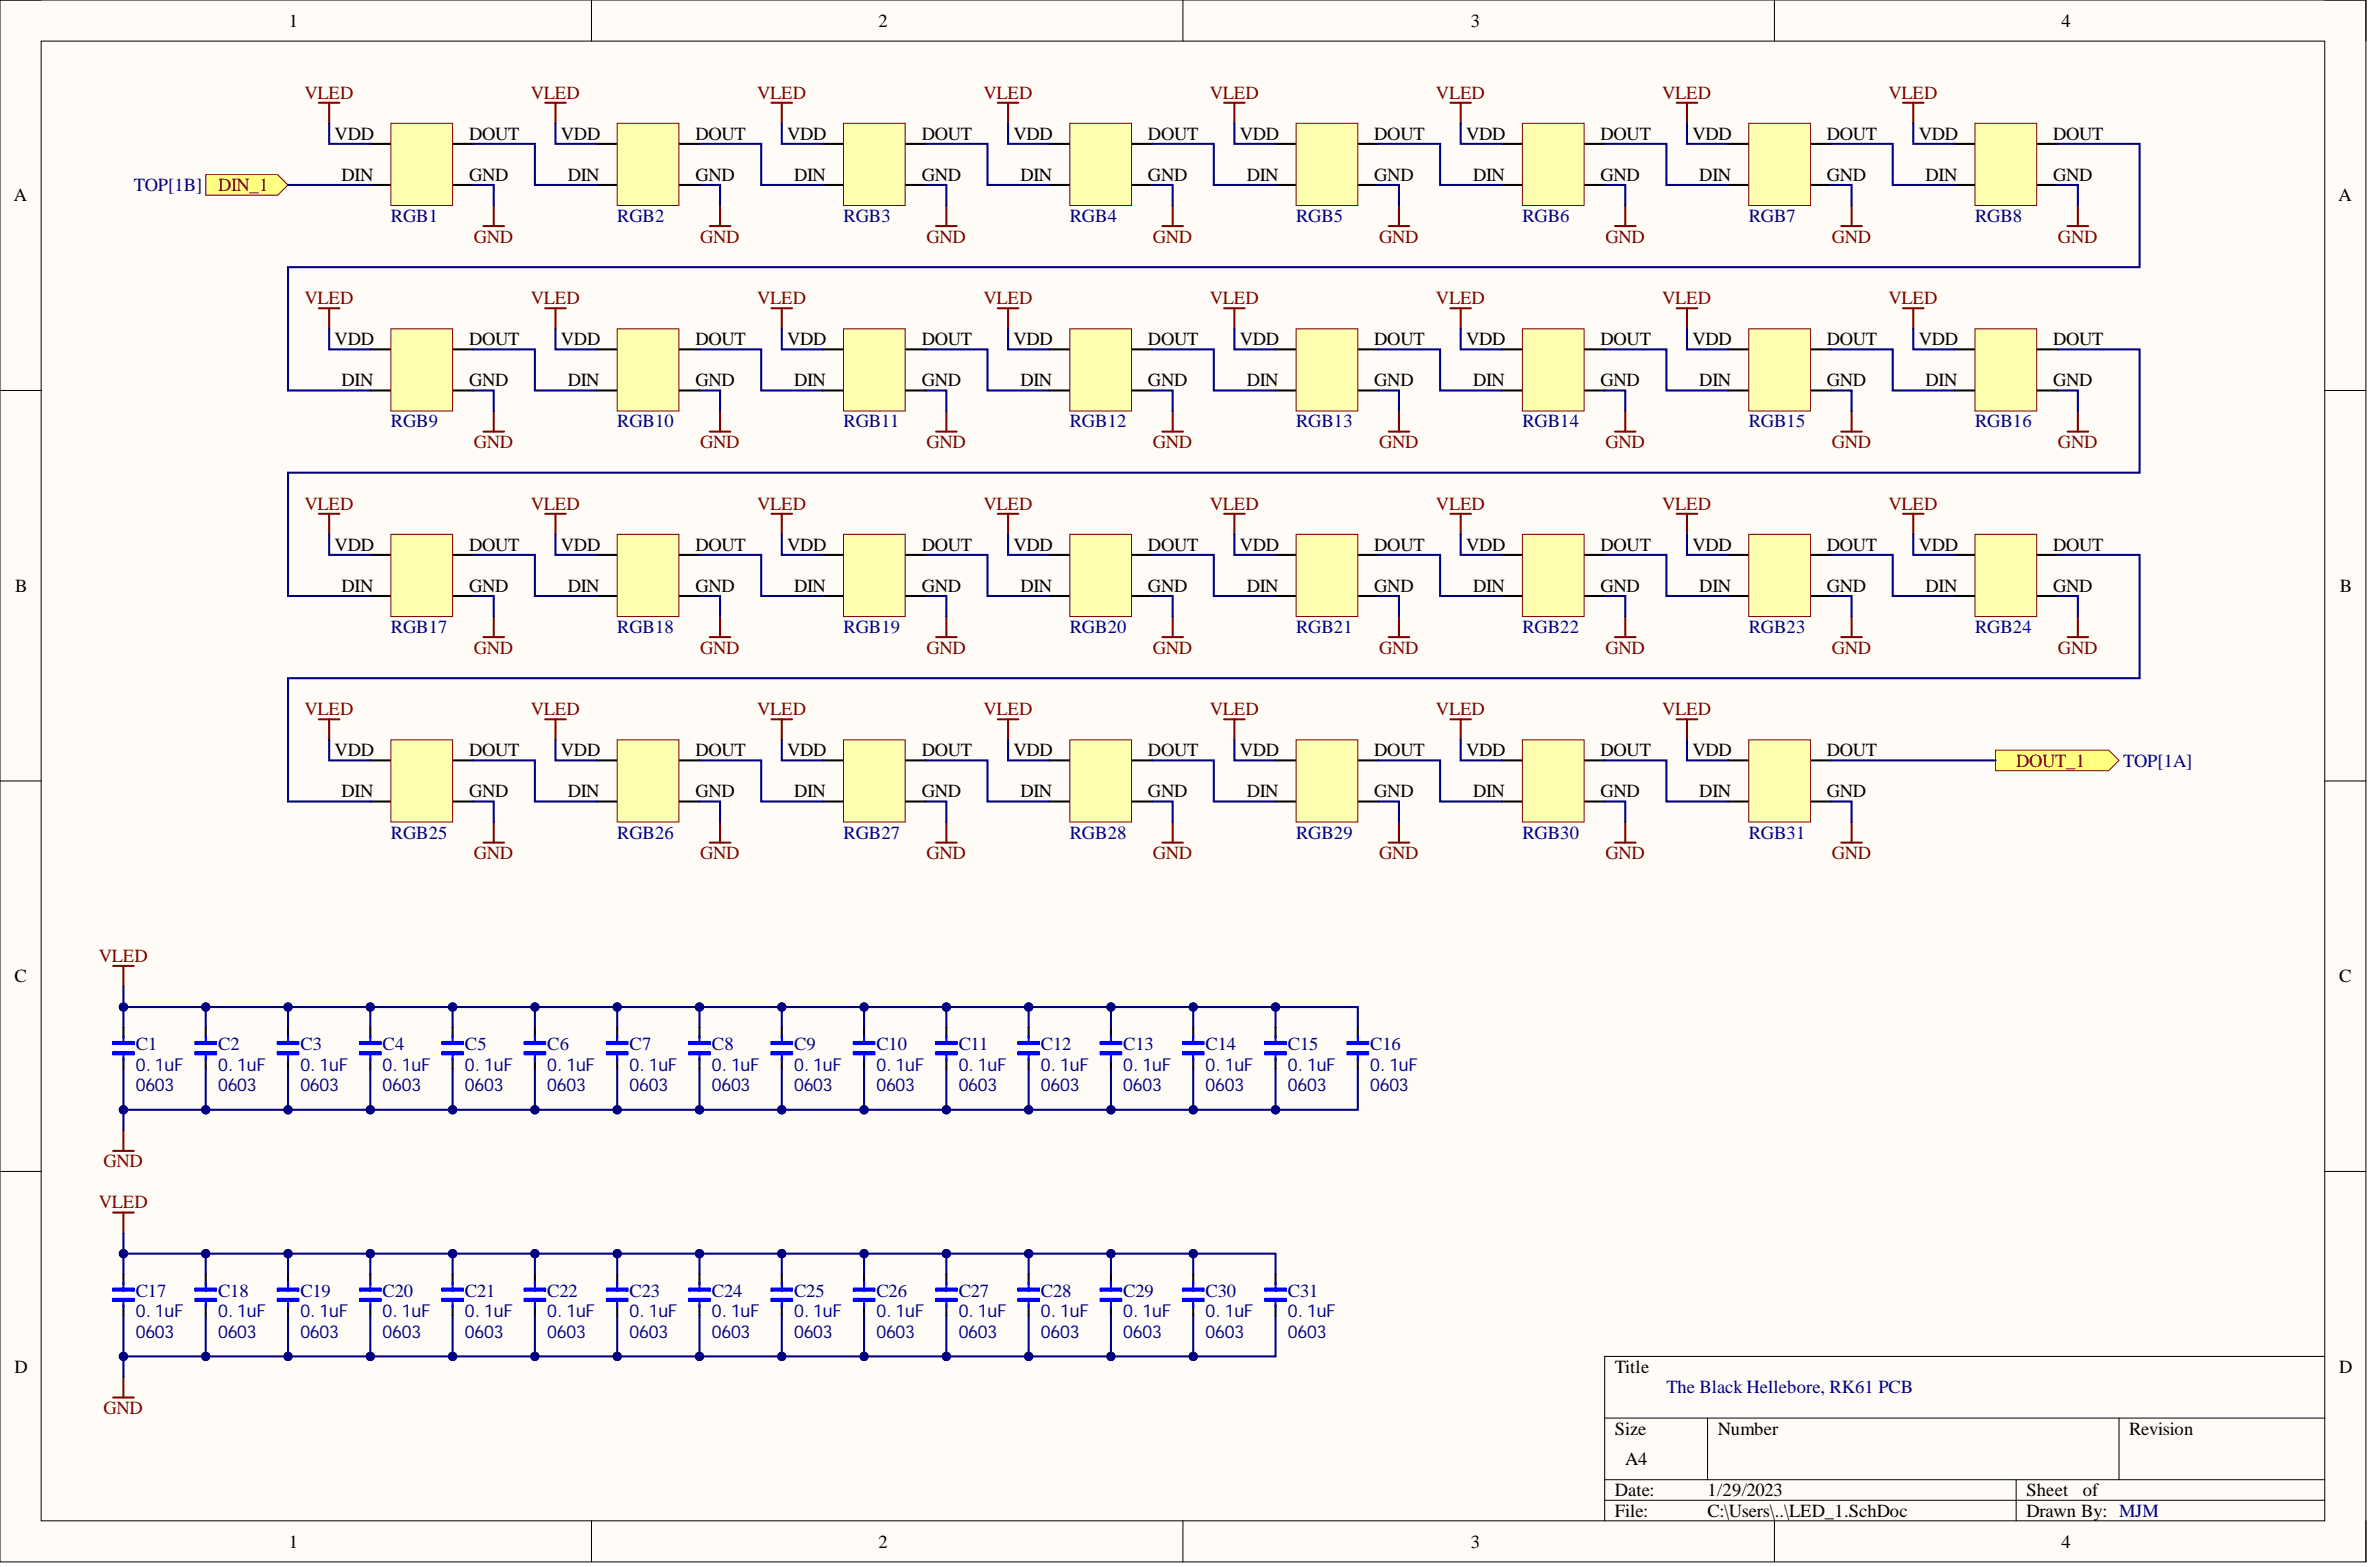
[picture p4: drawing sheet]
<svg xmlns="http://www.w3.org/2000/svg" width="292mm" height="193mm" viewBox="0 0 292 193" stroke-linecap="round" stroke-linejoin="round" font-family="sans-serif">
<defs><g id="words">
<g font-size="2.3">
<text x="35.6" y="3.3">1</text>
<text x="108.2" y="3.3">2</text>
<text x="181.2" y="3.3">3</text>
<text x="254" y="3.3">4</text>
<text x="41.2" y="17.2">VDD</text>
<text x="57.8" y="17.2">DOUT</text>
<text x="69.1" y="17.2">VDD</text>
<text x="85.7" y="17.2">DOUT</text>
<text x="97" y="17.2">VDD</text>
<text x="113.5" y="17.2">DOUT</text>
<text x="124.9" y="17.2">VDD</text>
<text x="141.4" y="17.2">DOUT</text>
<text x="152.7" y="17.2">VDD</text>
<text x="169.3" y="17.2">DOUT</text>
<text x="180.6" y="17.2">VDD</text>
<text x="197.2" y="17.2">DOUT</text>
<text x="208.5" y="17.2">VDD</text>
<text x="225.1" y="17.2">DOUT</text>
<text x="236.4" y="17.2">VDD</text>
<text x="252.9" y="17.2">DOUT</text>
<text x="42.1" y="22.3">DIN</text>
<text x="57.8" y="22.3">GND</text>
<text x="70" y="22.3">DIN</text>
<text x="85.7" y="22.3">GND</text>
<text x="97.8" y="22.3">DIN</text>
<text x="113.5" y="22.3">GND</text>
<text x="125.7" y="22.3">DIN</text>
<text x="141.4" y="22.3">GND</text>
<text x="153.6" y="22.3">DIN</text>
<text x="169.3" y="22.3">GND</text>
<text x="181.5" y="22.3">DIN</text>
<text x="197.2" y="22.3">GND</text>
<text x="209.4" y="22.3">DIN</text>
<text x="225.1" y="22.3">GND</text>
<text x="237.2" y="22.3">DIN</text>
<text x="252.9" y="22.3">GND</text>
<text x="1.7" y="24.8">A</text>
<text x="288.1" y="24.8">A</text>
<text x="41.2" y="42.5">VDD</text>
<text x="42.1" y="47.6">DIN</text>
<text x="57.8" y="42.5">DOUT</text>
<text x="57.8" y="47.6">GND</text>
<text x="69.1" y="42.5">VDD</text>
<text x="70" y="47.6">DIN</text>
<text x="85.7" y="42.5">DOUT</text>
<text x="85.7" y="47.6">GND</text>
<text x="97" y="42.5">VDD</text>
<text x="97.8" y="47.6">DIN</text>
<text x="113.5" y="42.5">DOUT</text>
<text x="113.5" y="47.6">GND</text>
<text x="124.9" y="42.5">VDD</text>
<text x="125.7" y="47.6">DIN</text>
<text x="141.4" y="42.5">DOUT</text>
<text x="141.4" y="47.6">GND</text>
<text x="152.7" y="42.5">VDD</text>
<text x="153.6" y="47.6">DIN</text>
<text x="169.3" y="42.5">DOUT</text>
<text x="169.3" y="47.6">GND</text>
<text x="180.6" y="42.5">VDD</text>
<text x="181.5" y="47.6">DIN</text>
<text x="197.2" y="42.5">DOUT</text>
<text x="197.2" y="47.6">GND</text>
<text x="208.5" y="42.5">VDD</text>
<text x="209.4" y="47.6">DIN</text>
<text x="225.1" y="42.5">DOUT</text>
<text x="225.1" y="47.6">GND</text>
<text x="236.4" y="42.5">VDD</text>
<text x="237.2" y="47.6">DIN</text>
<text x="252.9" y="42.5">DOUT</text>
<text x="252.9" y="47.6">GND</text>
<text x="41.2" y="67.8">VDD</text>
<text x="57.8" y="67.8">DOUT</text>
<text x="69.1" y="67.8">VDD</text>
<text x="85.7" y="67.8">DOUT</text>
<text x="97" y="67.8">VDD</text>
<text x="113.5" y="67.8">DOUT</text>
<text x="124.9" y="67.8">VDD</text>
<text x="141.4" y="67.8">DOUT</text>
<text x="152.7" y="67.8">VDD</text>
<text x="169.3" y="67.8">DOUT</text>
<text x="180.6" y="67.8">VDD</text>
<text x="197.2" y="67.8">DOUT</text>
<text x="208.5" y="67.8">VDD</text>
<text x="225.1" y="67.8">DOUT</text>
<text x="236.4" y="67.8">VDD</text>
<text x="252.9" y="67.8">DOUT</text>
<text x="1.9" y="72.9">B</text>
<text x="42.1" y="72.9">DIN</text>
<text x="57.8" y="72.9">GND</text>
<text x="70" y="72.9">DIN</text>
<text x="85.7" y="72.9">GND</text>
<text x="97.8" y="72.9">DIN</text>
<text x="113.5" y="72.9">GND</text>
<text x="125.7" y="72.9">DIN</text>
<text x="141.4" y="72.9">GND</text>
<text x="153.6" y="72.9">DIN</text>
<text x="169.3" y="72.9">GND</text>
<text x="181.5" y="72.9">DIN</text>
<text x="197.2" y="72.9">GND</text>
<text x="209.4" y="72.9">DIN</text>
<text x="225.1" y="72.9">GND</text>
<text x="237.2" y="72.9">DIN</text>
<text x="252.9" y="72.9">GND</text>
<text x="288.3" y="72.9">B</text>
<text x="41.2" y="93.1">VDD</text>
<text x="57.8" y="93.1">DOUT</text>
<text x="69.1" y="93.1">VDD</text>
<text x="85.7" y="93.1">DOUT</text>
<text x="97" y="93.1">VDD</text>
<text x="113.5" y="93.1">DOUT</text>
<text x="124.9" y="93.1">VDD</text>
<text x="141.4" y="93.1">DOUT</text>
<text x="152.7" y="93.1">VDD</text>
<text x="169.3" y="93.1">DOUT</text>
<text x="180.6" y="93.1">VDD</text>
<text x="197.2" y="93.1">DOUT</text>
<text x="208.5" y="93.1">VDD</text>
<text x="225.1" y="93.1">DOUT</text>
<text x="42.1" y="98.2">DIN</text>
<text x="57.8" y="98.2">GND</text>
<text x="70" y="98.2">DIN</text>
<text x="85.7" y="98.2">GND</text>
<text x="97.8" y="98.2">DIN</text>
<text x="113.5" y="98.2">GND</text>
<text x="125.7" y="98.2">DIN</text>
<text x="141.4" y="98.2">GND</text>
<text x="153.6" y="98.2">DIN</text>
<text x="169.3" y="98.2">GND</text>
<text x="181.5" y="98.2">DIN</text>
<text x="197.2" y="98.2">GND</text>
<text x="209.4" y="98.2">DIN</text>
<text x="225.1" y="98.2">GND</text>
<text x="1.8" y="121">C</text>
<text x="288.2" y="121">C</text>
<text x="1.8" y="169.1">D</text>
<text x="199" y="169.1">Title</text>
<text x="288.2" y="169.1">D</text>
<text x="199" y="176.7">Size</text>
<text x="211.6" y="176.7">Number</text>
<text x="262.3" y="176.7">Revision</text>
<text x="199" y="184.2">Date:</text>
<text x="200.2" y="180.4">A4</text>
<text x="210.4" y="184.2">1/29/2023</text>
<text x="249.7" y="184.2">Sheet</text>
<text x="256.6" y="184.2">of</text>
<text x="35.6" y="190.6">1</text>
<text x="108.2" y="190.6">2</text>
<text x="181.2" y="190.6">3</text>
<text x="199" y="186.8">File:</text>
<text x="210.4" y="186.8">C:\Users\..\LED_1.SchDoc</text>
<text x="249.7" y="186.8">Drawn By: MJM</text>
<text x="254" y="190.6">4</text>
</g>
<g font-size="2.3" fill="#800000">
<text x="37.5" y="12.1">VLED</text>
<text x="65.4" y="12.1">VLED</text>
<text x="93.3" y="12.1">VLED</text>
<text x="121.2" y="12.1">VLED</text>
<text x="149" y="12.1">VLED</text>
<text x="176.9" y="12.1">VLED</text>
<text x="204.8" y="12.1">VLED</text>
<text x="232.7" y="12.1">VLED</text>
<text x="26.9" y="23.5">DIN_1</text>
<text x="58.4" y="29.9">GND</text>
<text x="86.3" y="29.9">GND</text>
<text x="114.1" y="29.9">GND</text>
<text x="142" y="29.9">GND</text>
<text x="169.9" y="29.9">GND</text>
<text x="197.8" y="29.9">GND</text>
<text x="225.7" y="29.9">GND</text>
<text x="253.5" y="29.9">GND</text>
<text x="37.5" y="37.5">VLED</text>
<text x="65.4" y="37.5">VLED</text>
<text x="93.3" y="37.5">VLED</text>
<text x="121.2" y="37.5">VLED</text>
<text x="149" y="37.5">VLED</text>
<text x="176.9" y="37.5">VLED</text>
<text x="204.8" y="37.5">VLED</text>
<text x="232.7" y="37.5">VLED</text>
<text x="58.4" y="55.2">GND</text>
<text x="86.3" y="55.2">GND</text>
<text x="114.1" y="55.2">GND</text>
<text x="142" y="55.2">GND</text>
<text x="169.9" y="55.2">GND</text>
<text x="197.8" y="55.2">GND</text>
<text x="225.7" y="55.2">GND</text>
<text x="253.5" y="55.2">GND</text>
<text x="37.5" y="62.8">VLED</text>
<text x="65.4" y="62.8">VLED</text>
<text x="93.3" y="62.8">VLED</text>
<text x="121.2" y="62.8">VLED</text>
<text x="149" y="62.8">VLED</text>
<text x="176.9" y="62.8">VLED</text>
<text x="204.8" y="62.8">VLED</text>
<text x="232.7" y="62.8">VLED</text>
<text x="58.4" y="80.5">GND</text>
<text x="86.3" y="80.5">GND</text>
<text x="114.1" y="80.5">GND</text>
<text x="142" y="80.5">GND</text>
<text x="169.9" y="80.5">GND</text>
<text x="197.8" y="80.5">GND</text>
<text x="225.7" y="80.5">GND</text>
<text x="253.5" y="80.5">GND</text>
<text x="37.5" y="88.1">VLED</text>
<text x="65.4" y="88.1">VLED</text>
<text x="93.3" y="88.1">VLED</text>
<text x="121.2" y="88.1">VLED</text>
<text x="149" y="88.1">VLED</text>
<text x="176.9" y="88.1">VLED</text>
<text x="204.8" y="88.1">VLED</text>
<text x="248.4" y="94.4">DOUT_1</text>
<text x="58.4" y="105.8">GND</text>
<text x="86.3" y="105.8">GND</text>
<text x="114.1" y="105.8">GND</text>
<text x="142" y="105.8">GND</text>
<text x="169.9" y="105.8">GND</text>
<text x="197.8" y="105.8">GND</text>
<text x="225.7" y="105.8">GND</text>
<text x="12.2" y="118.4">VLED</text>
<text x="12.8" y="143.8">GND</text>
<text x="12.2" y="148.8">VLED</text>
<text x="12.8" y="174.1">GND</text>
</g>
<g font-size="2.3" fill="#000080">
<text x="16.5" y="23.5">TOP[1B]</text>
<text x="48.2" y="27.3">RGB1</text>
<text x="76" y="27.3">RGB2</text>
<text x="103.9" y="27.3">RGB3</text>
<text x="131.8" y="27.3">RGB4</text>
<text x="159.7" y="27.3">RGB5</text>
<text x="187.6" y="27.3">RGB6</text>
<text x="215.4" y="27.3">RGB7</text>
<text x="243.3" y="27.3">RGB8</text>
<text x="48.2" y="52.6">RGB9</text>
<text x="76" y="52.6">RGB10</text>
<text x="103.9" y="52.6">RGB11</text>
<text x="131.8" y="52.6">RGB12</text>
<text x="159.7" y="52.6">RGB13</text>
<text x="187.6" y="52.6">RGB14</text>
<text x="215.4" y="52.6">RGB15</text>
<text x="243.3" y="52.6">RGB16</text>
<text x="48.2" y="78">RGB17</text>
<text x="76" y="78">RGB18</text>
<text x="103.9" y="78">RGB19</text>
<text x="131.8" y="78">RGB20</text>
<text x="159.7" y="78">RGB21</text>
<text x="187.6" y="78">RGB22</text>
<text x="215.4" y="78">RGB23</text>
<text x="243.3" y="78">RGB24</text>
<text x="261.6" y="94.4">TOP[1A]</text>
<text x="48.2" y="103.3">RGB25</text>
<text x="76" y="103.3">RGB26</text>
<text x="103.9" y="103.3">RGB27</text>
<text x="131.8" y="103.3">RGB28</text>
<text x="159.7" y="103.3">RGB29</text>
<text x="187.6" y="103.3">RGB30</text>
<text x="215.4" y="103.3">RGB31</text>
<text x="16.7" y="129.3">C1</text>
<text x="26.9" y="129.3">C2</text>
<text x="37" y="129.3">C3</text>
<text x="47.1" y="129.3">C4</text>
<text x="57.3" y="129.3">C5</text>
<text x="67.4" y="129.3">C6</text>
<text x="77.6" y="129.3">C7</text>
<text x="87.7" y="129.3">C8</text>
<text x="97.8" y="129.3">C9</text>
<text x="108" y="129.3">C10</text>
<text x="118.1" y="129.3">C11</text>
<text x="128.2" y="129.3">C12</text>
<text x="138.4" y="129.3">C13</text>
<text x="148.5" y="129.3">C14</text>
<text x="158.7" y="129.3">C15</text>
<text x="168.8" y="129.3">C16</text>
<text x="16.7" y="159.7">C17</text>
<text x="26.9" y="159.7">C18</text>
<text x="37" y="159.7">C19</text>
<text x="47.1" y="159.7">C20</text>
<text x="57.3" y="159.7">C21</text>
<text x="67.4" y="159.7">C22</text>
<text x="77.6" y="159.7">C23</text>
<text x="87.7" y="159.7">C24</text>
<text x="97.8" y="159.7">C25</text>
<text x="108" y="159.7">C26</text>
<text x="118.1" y="159.7">C27</text>
<text x="128.2" y="159.7">C28</text>
<text x="138.4" y="159.7">C29</text>
<text x="148.5" y="159.7">C30</text>
<text x="158.7" y="159.7">C31</text>
<text x="205.3" y="171.6">The Black Hellebore, RK61 PCB</text>
</g>
<g font-size="2.2" fill="#000080">
<text x="16.7" y="131.9">0.1uF</text>
<text x="26.9" y="131.9">0.1uF</text>
<text x="37" y="131.9">0.1uF</text>
<text x="47.1" y="131.9">0.1uF</text>
<text x="57.3" y="131.9">0.1uF</text>
<text x="67.4" y="131.9">0.1uF</text>
<text x="77.6" y="131.9">0.1uF</text>
<text x="87.7" y="131.9">0.1uF</text>
<text x="97.8" y="131.9">0.1uF</text>
<text x="108" y="131.9">0.1uF</text>
<text x="118.1" y="131.9">0.1uF</text>
<text x="128.2" y="131.9">0.1uF</text>
<text x="138.4" y="131.9">0.1uF</text>
<text x="148.5" y="131.9">0.1uF</text>
<text x="158.7" y="131.9">0.1uF</text>
<text x="168.8" y="131.9">0.1uF</text>
<text x="16.7" y="134.4">0603</text>
<text x="26.9" y="134.4">0603</text>
<text x="37" y="134.4">0603</text>
<text x="47.1" y="134.4">0603</text>
<text x="57.3" y="134.4">0603</text>
<text x="67.4" y="134.4">0603</text>
<text x="77.6" y="134.4">0603</text>
<text x="87.7" y="134.4">0603</text>
<text x="97.8" y="134.4">0603</text>
<text x="108" y="134.4">0603</text>
<text x="118.1" y="134.4">0603</text>
<text x="128.2" y="134.4">0603</text>
<text x="138.4" y="134.4">0603</text>
<text x="148.5" y="134.4">0603</text>
<text x="158.7" y="134.4">0603</text>
<text x="168.8" y="134.4">0603</text>
<text x="16.7" y="162.2">0.1uF</text>
<text x="16.7" y="164.8">0603</text>
<text x="26.9" y="162.2">0.1uF</text>
<text x="26.9" y="164.8">0603</text>
<text x="37" y="162.2">0.1uF</text>
<text x="37" y="164.8">0603</text>
<text x="47.1" y="162.2">0.1uF</text>
<text x="47.1" y="164.8">0603</text>
<text x="57.3" y="162.2">0.1uF</text>
<text x="57.3" y="164.8">0603</text>
<text x="67.4" y="162.2">0.1uF</text>
<text x="67.4" y="164.8">0603</text>
<text x="77.6" y="162.2">0.1uF</text>
<text x="77.6" y="164.8">0603</text>
<text x="87.7" y="162.2">0.1uF</text>
<text x="87.7" y="164.8">0603</text>
<text x="97.8" y="162.2">0.1uF</text>
<text x="97.8" y="164.8">0603</text>
<text x="108" y="162.2">0.1uF</text>
<text x="108" y="164.8">0603</text>
<text x="118.1" y="162.2">0.1uF</text>
<text x="118.1" y="164.8">0603</text>
<text x="128.2" y="162.2">0.1uF</text>
<text x="128.2" y="164.8">0603</text>
<text x="138.4" y="162.2">0.1uF</text>
<text x="138.4" y="164.8">0603</text>
<text x="148.5" y="162.2">0.1uF</text>
<text x="148.5" y="164.8">0603</text>
<text x="158.7" y="162.2">0.1uF</text>
<text x="158.7" y="164.8">0603</text>
</g>
</g></defs>
<path d="M0 0h291.5v192.3h-291.5z" fill-rule="evenodd" fill="#fffcf8"/>
<path d="M0 0h291.5v192.3h-291.5z" fill="none" stroke="#000" stroke-width=".12"/>
<path d="M5.1 5.1h281.3v182.2h-281.3z" fill-rule="evenodd" fill="#fffcf8"/>
<g fill="none" stroke="#000" stroke-width=".12">
<path d="M0 0h5.1M5.1 5.1h281.3v182.2h-281.3zM72.9 0v5.1M145.7 0v5.1M218.6 0v5.1M286.4 0h5.1v5.1M0 48.1h5.1M286.4 48.1h5.1M0 96.2h5.1M286.4 96.2h5.1M0 144.3h5.1M286.4 144.3h5.1"/>
<path d="M197.7 174.6h88.7M210.4 174.6v7.6M261.1 174.6v7.6M286.4 167h-88.7v20.3M72.9 187.3v5M145.7 187.3v5M197.7 182.2h88.7M197.7 184.8h88.7M218.6 187.3v5M248.4 182.2v5.1M291.5 187.3v5"/>
</g>
<path d="M45.6 17.7h2.6M55.8 17.7h2.5M45.6 22.8h2.6M55.8 22.8h2.5" fill="none" stroke="#000" stroke-width=".25"/>
<path d="M48.2 15.2h7.6v10.1h-7.6z" fill-rule="evenodd" fill="#ffffb0"/>
<path d="M48.2 15.2h7.6v10.1h-7.6z" fill="none" stroke="#800000" stroke-width=".12"/>
<path d="M73.5 17.7h2.5M83.6 17.7h2.6M73.5 22.8h2.5M83.6 22.8h2.6" fill="none" stroke="#000" stroke-width=".25"/>
<path d="M76 15.2h7.6v10.1h-7.6z" fill-rule="evenodd" fill="#ffffb0"/>
<path d="M76 15.2h7.6v10.1h-7.6z" fill="none" stroke="#800000" stroke-width=".12"/>
<path d="M39.3 12.7h2.5M40.6 12.7v2.5M59.6 27.8h2.5M60.8 25.3v2.5M87.4 27.8h2.6M88.7 25.3v2.5" fill="none" stroke="#800000" stroke-width=".25"/>
<path d="M101.4 17.7h2.5M111.5 17.7h2.6M101.4 22.8h2.5M111.5 22.8h2.6" fill="none" stroke="#000" stroke-width=".25"/>
<path d="M103.9 15.2h7.6v10.1h-7.6z" fill-rule="evenodd" fill="#ffffb0"/>
<path d="M103.9 15.2h7.6v10.1h-7.6z" fill="none" stroke="#800000" stroke-width=".12"/>
<path d="M129.3 17.7h2.5M139.4 17.7h2.5M129.3 22.8h2.5M139.4 22.8h2.5" fill="none" stroke="#000" stroke-width=".25"/>
<path d="M131.8 15.2h7.6v10.1h-7.6z" fill-rule="evenodd" fill="#ffffb0"/>
<path d="M131.8 15.2h7.6v10.1h-7.6z" fill="none" stroke="#800000" stroke-width=".12"/>
<path d="M115.3 27.8h2.6M116.6 25.3v2.5M143.2 27.8h2.5M144.5 25.3v2.5" fill="none" stroke="#800000" stroke-width=".25"/>
<path d="M157.1 17.7h2.6M167.3 17.7h2.5M157.1 22.8h2.6M167.3 22.8h2.5" fill="none" stroke="#000" stroke-width=".25"/>
<path d="M159.7 15.2h7.6v10.1h-7.6z" fill-rule="evenodd" fill="#ffffb0"/>
<path d="M159.7 15.2h7.6v10.1h-7.6z" fill="none" stroke="#800000" stroke-width=".12"/>
<path d="M185 17.7h2.6M195.2 17.7h2.5M185 22.8h2.6M195.2 22.8h2.5" fill="none" stroke="#000" stroke-width=".25"/>
<path d="M187.6 15.2h7.6v10.1h-7.6z" fill-rule="evenodd" fill="#ffffb0"/>
<path d="M187.6 15.2h7.6v10.1h-7.6z" fill="none" stroke="#800000" stroke-width=".12"/>
<path d="M171.1 27.8h2.5M172.3 25.3v2.5M199 27.8h2.5M200.2 25.3v2.5" fill="none" stroke="#800000" stroke-width=".25"/>
<path d="M212.9 17.7h2.5M223 17.7h2.6M212.9 22.8h2.5M223 22.8h2.6" fill="none" stroke="#000" stroke-width=".25"/>
<path d="M215.4 15.2h7.6v10.1h-7.6z" fill-rule="evenodd" fill="#ffffb0"/>
<path d="M215.4 15.2h7.6v10.1h-7.6z" fill="none" stroke="#800000" stroke-width=".12"/>
<path d="M240.8 17.7h2.5M250.9 17.7h2.6M240.8 22.8h2.5M250.9 22.8h2.6" fill="none" stroke="#000" stroke-width=".25"/>
<path d="M243.3 15.2h7.6v10.1h-7.6z" fill-rule="evenodd" fill="#ffffb0"/>
<path d="M243.3 15.2h7.6v10.1h-7.6z" fill="none" stroke="#800000" stroke-width=".12"/>
<path d="M226.8 27.8h2.6M228.1 25.3v2.5M254.7 27.8h2.6M256 25.3v2.5" fill="none" stroke="#800000" stroke-width=".25"/>
<path d="M45.6 43h2.6M45.6 48.1h2.6M55.8 43h2.5M55.8 48.1h2.5" fill="none" stroke="#000" stroke-width=".25"/>
<path d="M48.2 40.5h7.6v10.1h-7.6z" fill-rule="evenodd" fill="#ffffb0"/>
<path d="M48.2 40.5h7.6v10.1h-7.6z" fill="none" stroke="#800000" stroke-width=".12"/>
<path d="M73.5 43h2.5M73.5 48.1h2.5M83.6 43h2.6M83.6 48.1h2.6" fill="none" stroke="#000" stroke-width=".25"/>
<path d="M76 40.5h7.6v10.1h-7.6z" fill-rule="evenodd" fill="#ffffb0"/>
<path d="M76 40.5h7.6v10.1h-7.6z" fill="none" stroke="#800000" stroke-width=".12"/>
<path d="M59.6 53.1h2.5M60.8 50.6v2.5M87.4 53.1h2.6M88.7 50.6v2.5" fill="none" stroke="#800000" stroke-width=".25"/>
<path d="M101.4 43h2.5M101.4 48.1h2.5M111.5 43h2.6M111.5 48.1h2.6" fill="none" stroke="#000" stroke-width=".25"/>
<path d="M103.9 40.5h7.6v10.1h-7.6z" fill-rule="evenodd" fill="#ffffb0"/>
<path d="M103.9 40.5h7.6v10.1h-7.6z" fill="none" stroke="#800000" stroke-width=".12"/>
<path d="M129.3 43h2.5M129.3 48.1h2.5M139.4 43h2.5M139.4 48.1h2.5" fill="none" stroke="#000" stroke-width=".25"/>
<path d="M131.8 40.5h7.6v10.1h-7.6z" fill-rule="evenodd" fill="#ffffb0"/>
<path d="M131.8 40.5h7.6v10.1h-7.6z" fill="none" stroke="#800000" stroke-width=".12"/>
<path d="M115.3 53.1h2.6M116.6 50.6v2.5M143.2 53.1h2.5M144.5 50.6v2.5" fill="none" stroke="#800000" stroke-width=".25"/>
<path d="M157.1 43h2.6M157.1 48.1h2.6M167.3 43h2.5M167.3 48.1h2.5" fill="none" stroke="#000" stroke-width=".25"/>
<path d="M159.7 40.5h7.6v10.1h-7.6z" fill-rule="evenodd" fill="#ffffb0"/>
<path d="M159.7 40.5h7.6v10.1h-7.6z" fill="none" stroke="#800000" stroke-width=".12"/>
<path d="M185 43h2.6M185 48.1h2.6M195.2 43h2.5M195.2 48.1h2.5" fill="none" stroke="#000" stroke-width=".25"/>
<path d="M187.6 40.5h7.6v10.1h-7.6z" fill-rule="evenodd" fill="#ffffb0"/>
<path d="M187.6 40.5h7.6v10.1h-7.6z" fill="none" stroke="#800000" stroke-width=".12"/>
<path d="M171.1 53.1h2.5M172.3 50.6v2.5M199 53.1h2.5M200.2 50.6v2.5" fill="none" stroke="#800000" stroke-width=".25"/>
<path d="M212.9 43h2.5M212.9 48.1h2.5M223 43h2.6M223 48.1h2.6" fill="none" stroke="#000" stroke-width=".25"/>
<path d="M215.4 40.5h7.6v10.1h-7.6z" fill-rule="evenodd" fill="#ffffb0"/>
<path d="M215.4 40.5h7.6v10.1h-7.6z" fill="none" stroke="#800000" stroke-width=".12"/>
<path d="M240.8 43h2.5M240.8 48.1h2.5M250.9 43h2.6M250.9 48.1h2.6" fill="none" stroke="#000" stroke-width=".25"/>
<path d="M243.3 40.5h7.6v10.1h-7.6z" fill-rule="evenodd" fill="#ffffb0"/>
<path d="M243.3 40.5h7.6v10.1h-7.6z" fill="none" stroke="#800000" stroke-width=".12"/>
<path d="M226.8 53.1h2.6M228.1 50.6v2.5M254.7 53.1h2.6M256 50.6v2.5" fill="none" stroke="#800000" stroke-width=".25"/>
<path d="M45.6 68.3h2.6M45.6 73.4h2.6M55.8 68.3h2.5M55.8 73.4h2.5" fill="none" stroke="#000" stroke-width=".25"/>
<path d="M48.2 65.8h7.6v10.1h-7.6z" fill-rule="evenodd" fill="#ffffb0"/>
<path d="M48.2 65.8h7.6v10.1h-7.6z" fill="none" stroke="#800000" stroke-width=".12"/>
<path d="M73.5 68.3h2.5M73.5 73.4h2.5M83.6 68.3h2.6M83.6 73.4h2.6" fill="none" stroke="#000" stroke-width=".25"/>
<path d="M76 65.8h7.6v10.1h-7.6z" fill-rule="evenodd" fill="#ffffb0"/>
<path d="M76 65.8h7.6v10.1h-7.6z" fill="none" stroke="#800000" stroke-width=".12"/>
<path d="M59.6 78.5h2.5M60.8 75.9v2.6M87.4 78.5h2.6M88.7 75.9v2.6" fill="none" stroke="#800000" stroke-width=".25"/>
<path d="M101.4 68.3h2.5M101.4 73.4h2.5M111.5 68.3h2.6M111.5 73.4h2.6" fill="none" stroke="#000" stroke-width=".25"/>
<path d="M103.9 65.8h7.6v10.1h-7.6z" fill-rule="evenodd" fill="#ffffb0"/>
<path d="M103.9 65.8h7.6v10.1h-7.6z" fill="none" stroke="#800000" stroke-width=".12"/>
<path d="M129.3 68.3h2.5M129.3 73.4h2.5M139.4 68.3h2.5M139.4 73.4h2.5" fill="none" stroke="#000" stroke-width=".25"/>
<path d="M131.8 65.8h7.6v10.1h-7.6z" fill-rule="evenodd" fill="#ffffb0"/>
<path d="M131.8 65.8h7.6v10.1h-7.6z" fill="none" stroke="#800000" stroke-width=".12"/>
<path d="M115.3 78.5h2.6M116.6 75.9v2.6M143.2 78.5h2.5M144.5 75.9v2.6" fill="none" stroke="#800000" stroke-width=".25"/>
<path d="M157.1 68.3h2.6M157.1 73.4h2.6M167.3 68.3h2.5M167.3 73.4h2.5" fill="none" stroke="#000" stroke-width=".25"/>
<path d="M159.7 65.8h7.6v10.1h-7.6z" fill-rule="evenodd" fill="#ffffb0"/>
<path d="M159.7 65.8h7.6v10.1h-7.6z" fill="none" stroke="#800000" stroke-width=".12"/>
<path d="M185 68.3h2.6M185 73.4h2.6M195.2 68.3h2.5M195.2 73.4h2.5" fill="none" stroke="#000" stroke-width=".25"/>
<path d="M187.6 65.8h7.6v10.1h-7.6z" fill-rule="evenodd" fill="#ffffb0"/>
<path d="M187.6 65.8h7.6v10.1h-7.6z" fill="none" stroke="#800000" stroke-width=".12"/>
<path d="M171.1 78.5h2.5M172.3 75.9v2.6M199 78.5h2.5M200.2 75.9v2.6" fill="none" stroke="#800000" stroke-width=".25"/>
<path d="M212.9 68.3h2.5M212.9 73.4h2.5M223 68.3h2.6M223 73.4h2.6" fill="none" stroke="#000" stroke-width=".25"/>
<path d="M215.4 65.8h7.6v10.1h-7.6z" fill-rule="evenodd" fill="#ffffb0"/>
<path d="M215.4 65.8h7.6v10.1h-7.6z" fill="none" stroke="#800000" stroke-width=".12"/>
<path d="M240.8 68.3h2.5M240.8 73.4h2.5M250.9 68.3h2.6M250.9 73.4h2.6" fill="none" stroke="#000" stroke-width=".25"/>
<path d="M243.3 65.8h7.6v10.1h-7.6z" fill-rule="evenodd" fill="#ffffb0"/>
<path d="M243.3 65.8h7.6v10.1h-7.6z" fill="none" stroke="#800000" stroke-width=".12"/>
<path d="M226.8 78.5h2.6M228.1 75.9v2.6M254.7 78.5h2.6M256 75.9v2.6" fill="none" stroke="#800000" stroke-width=".25"/>
<path d="M45.6 93.6h2.6M45.6 98.7h2.6M55.8 93.6h2.5M55.8 98.7h2.5" fill="none" stroke="#000" stroke-width=".25"/>
<path d="M48.2 91.1h7.6v10.1h-7.6z" fill-rule="evenodd" fill="#ffffb0"/>
<path d="M48.2 91.1h7.6v10.1h-7.6z" fill="none" stroke="#800000" stroke-width=".12"/>
<path d="M73.5 93.6h2.5M73.5 98.7h2.5M83.6 93.6h2.6M83.6 98.7h2.6" fill="none" stroke="#000" stroke-width=".25"/>
<path d="M76 91.1h7.6v10.1h-7.6z" fill-rule="evenodd" fill="#ffffb0"/>
<path d="M76 91.1h7.6v10.1h-7.6z" fill="none" stroke="#800000" stroke-width=".12"/>
<path d="M59.6 103.8h2.5M60.8 101.2v2.6M87.4 103.8h2.6M88.7 101.2v2.6" fill="none" stroke="#800000" stroke-width=".25"/>
<path d="M101.4 93.6h2.5M101.4 98.7h2.5M111.5 93.6h2.6M111.5 98.7h2.6" fill="none" stroke="#000" stroke-width=".25"/>
<path d="M103.9 91.1h7.6v10.1h-7.6z" fill-rule="evenodd" fill="#ffffb0"/>
<path d="M103.9 91.1h7.6v10.1h-7.6z" fill="none" stroke="#800000" stroke-width=".12"/>
<path d="M129.3 93.6h2.5M129.3 98.7h2.5M139.4 93.6h2.5M139.4 98.7h2.5" fill="none" stroke="#000" stroke-width=".25"/>
<path d="M131.8 91.1h7.6v10.1h-7.6z" fill-rule="evenodd" fill="#ffffb0"/>
<path d="M131.8 91.1h7.6v10.1h-7.6z" fill="none" stroke="#800000" stroke-width=".12"/>
<path d="M115.3 103.8h2.6M116.6 101.2v2.6M143.2 103.8h2.5M144.5 101.2v2.6" fill="none" stroke="#800000" stroke-width=".25"/>
<path d="M157.1 93.6h2.6M157.1 98.7h2.6M167.3 93.6h2.5M167.3 98.7h2.5" fill="none" stroke="#000" stroke-width=".25"/>
<path d="M159.7 91.1h7.6v10.1h-7.6z" fill-rule="evenodd" fill="#ffffb0"/>
<path d="M159.7 91.1h7.6v10.1h-7.6z" fill="none" stroke="#800000" stroke-width=".12"/>
<path d="M185 93.6h2.6M185 98.7h2.6M195.2 93.6h2.5M195.2 98.7h2.5" fill="none" stroke="#000" stroke-width=".25"/>
<path d="M187.6 91.1h7.6v10.1h-7.6z" fill-rule="evenodd" fill="#ffffb0"/>
<path d="M187.6 91.1h7.6v10.1h-7.6z" fill="none" stroke="#800000" stroke-width=".12"/>
<path d="M171.1 103.8h2.5M172.3 101.2v2.6M199 103.8h2.5M200.2 101.2v2.6" fill="none" stroke="#800000" stroke-width=".25"/>
<path d="M212.9 93.6h2.5M212.9 98.7h2.5M223 93.6h2.6M223 98.7h2.6" fill="none" stroke="#000" stroke-width=".25"/>
<path d="M215.4 91.1h7.6v10.1h-7.6z" fill-rule="evenodd" fill="#ffffb0"/>
<path d="M215.4 91.1h7.6v10.1h-7.6z" fill="none" stroke="#800000" stroke-width=".12"/>
<path d="M226.8 103.8h2.6M228.1 101.2v2.6" fill="none" stroke="#800000" stroke-width=".25"/>
<path d="M25.3 21.5h8.9l1.3 1.3-1.3 1.2h-8.9z" fill-rule="evenodd" fill="#ffff80"/>
<path d="M25.3 21.5h8.9l1.3 1.3-1.3 1.2h-8.9z" fill="none" stroke="#800000" stroke-width=".12"/>
<path d="M245.8 92.4h14l1.3 1.2-1.3 1.3h-14z" fill-rule="evenodd" fill="#ffff80"/>
<path d="M245.8 92.4h14l1.3 1.2-1.3 1.3h-14z" fill="none" stroke="#800000" stroke-width=".12"/>
<g fill="none" stroke="#800000" stroke-width=".25">
<path d="M67.2 12.7h2.5M68.4 12.7v2.5M95 12.7h2.6M96.3 12.7v2.5M122.9 12.7h2.6M124.2 12.7v2.5M150.8 12.7h2.5M152.1 12.7v2.5M178.7 12.7h2.5M180 12.7v2.5M206.6 12.7h2.5M207.8 12.7v2.5"/>
<path d="M234.4 12.7h2.6M235.7 12.7v2.5M39.3 38h2.5M40.6 38v2.5M67.2 38h2.5M68.4 38v2.5M95 38h2.6M96.3 38v2.5M122.9 38h2.6M124.2 38v2.5M150.8 38h2.5M152.1 38v2.5"/>
<path d="M178.7 38h2.5M180 38v2.5M206.6 38h2.5M207.8 38v2.5M234.4 38h2.6M235.7 38v2.5M39.3 63.3h2.5M40.6 63.3v2.5M67.2 63.3h2.5M68.4 63.3v2.5M95 63.3h2.6M96.3 63.3v2.5"/>
<path d="M122.9 63.3h2.6M124.2 63.3v2.5M150.8 63.3h2.5M152.1 63.3v2.5M178.7 63.3h2.5M180 63.3v2.5M206.6 63.3h2.5M207.8 63.3v2.5M234.4 63.3h2.6M235.7 63.3v2.5M39.3 88.6h2.5M40.6 88.6v2.5"/>
<path d="M67.2 88.6h2.5M68.4 88.6v2.5M95 88.6h2.6M96.3 88.6v2.5M122.9 88.6h2.6M124.2 88.6v2.5M150.8 88.6h2.5M152.1 88.6v2.5M178.7 88.6h2.5M180 88.6v2.5M206.6 88.6h2.5M207.8 88.6v2.5"/>
<path d="M13.9 119h2.6M15.2 119v2.5M15.2 139.2v2.5M13.9 141.7h2.6M13.9 149.3h2.6M15.2 149.3v2.6M13.9 172.1h2.6M15.2 169.6v2.5"/>
</g>
<g fill="none" stroke="#000" stroke-width=".25">
<path d="M15.2 126.5v1.3M15.2 130.3v1.3M25.3 126.5v1.3M25.3 130.3v1.3M35.5 126.5v1.3M35.5 130.3v1.3M45.6 126.5v1.3M45.6 130.3v1.3M55.8 126.5v1.3M55.8 130.3v1.3M65.9 126.5v1.3M65.9 130.3v1.3"/>
<path d="M76 126.5v1.3M76 130.3v1.3M86.2 126.5v1.3M86.2 130.3v1.3M96.3 126.5v1.3M96.3 130.3v1.3M106.5 126.5v1.3M106.5 130.3v1.3M116.6 126.5v1.3M116.6 130.3v1.3M126.7 126.5v1.3M126.7 130.3v1.3"/>
<path d="M136.9 126.5v1.3M136.9 130.3v1.3M147 126.5v1.3M147 130.3v1.3M157.1 126.5v1.3M157.1 130.3v1.3M167.3 126.5v1.3M167.3 130.3v1.3M15.2 156.9v1.3M25.3 156.9v1.3M35.5 156.9v1.3M45.6 156.9v1.3"/>
<path d="M55.8 156.9v1.3M65.9 156.9v1.3M76 156.9v1.3M86.2 156.9v1.3M96.3 156.9v1.3M106.5 156.9v1.3M116.6 156.9v1.3M126.7 156.9v1.3M136.9 156.9v1.3M147 156.9v1.3M157.1 156.9v1.3M15.2 160.7v1.3"/>
<path d="M25.3 160.7v1.3M35.5 160.7v1.3M45.6 160.7v1.3M55.8 160.7v1.3M65.9 160.7v1.3M76 160.7v1.3M86.2 160.7v1.3M96.3 160.7v1.3M106.5 160.7v1.3M116.6 160.7v1.3M126.7 160.7v1.3M136.9 160.7v1.3"/>
<path d="M147 160.7v1.3M157.1 160.7v1.3"/>
</g>
<g fill="none" stroke="#00f" stroke-width=".25">
<path d="M13.9 128.3h2.6v.3h-2.6zM13.9 129.6h2.6v.2h-2.6zM13.9 129.7h2.6M13.9 128.4h2.6M15.2 127.6v1M15.2 129.6v1M24.1 128.3h2.5v.3h-2.5zM24.1 129.6h2.5v.2h-2.5zM24.1 129.7h2.5M24.1 128.4h2.5M25.3 127.6v1M25.3 129.6v1"/>
<path d="M34.2 128.3h2.6v.3h-2.6zM34.2 129.6h2.6v.2h-2.6zM34.2 129.7h2.6M34.2 128.4h2.6M35.5 127.6v1M35.5 129.6v1M44.4 128.3h2.5v.3h-2.5zM44.4 129.6h2.5v.2h-2.5zM44.4 129.7h2.5M44.4 128.4h2.5M45.6 127.6v1M45.6 129.6v1"/>
<path d="M54.5 128.3h2.5v.3h-2.5zM54.5 129.6h2.5v.2h-2.5zM54.5 129.7h2.5M54.5 128.4h2.5M55.8 127.6v1M55.8 129.6v1M64.6 128.3h2.6v.3h-2.6zM64.6 129.6h2.6v.2h-2.6zM64.6 129.7h2.6M64.6 128.4h2.6M65.9 127.6v1M65.9 129.6v1"/>
<path d="M74.8 128.3h2.5v.3h-2.5zM74.8 129.6h2.5v.2h-2.5zM74.8 129.7h2.5M74.8 128.4h2.5M76 127.6v1M76 129.6v1M84.9 128.3h2.5v.3h-2.5zM84.9 129.6h2.5v.2h-2.5zM84.9 129.7h2.5M84.9 128.4h2.5M86.2 127.6v1M86.2 129.6v1"/>
<path d="M95 128.3h2.6v.3h-2.6zM95 129.6h2.6v.2h-2.6zM95 129.7h2.6M95 128.4h2.6M96.3 127.6v1M96.3 129.6v1M105.2 128.3h2.5v.3h-2.5zM105.2 129.6h2.5v.2h-2.5zM105.2 129.7h2.5M105.2 128.4h2.5M106.5 127.6v1M106.5 129.6v1"/>
<path d="M115.3 128.3h2.6v.3h-2.6zM115.3 129.6h2.6v.2h-2.6zM115.3 129.7h2.6M115.3 128.4h2.6M116.6 127.6v1M116.6 129.6v1M125.5 128.3h2.5v.3h-2.5zM125.5 129.6h2.5v.2h-2.5zM125.5 129.7h2.5M125.5 128.4h2.5M126.7 127.6v1M126.7 129.6v1"/>
<path d="M135.6 128.3h2.5v.3h-2.5zM135.6 129.6h2.5v.2h-2.5zM135.6 129.7h2.5M135.6 128.4h2.5M136.9 127.6v1M136.9 129.6v1M145.7 128.3h2.6v.3h-2.6zM145.7 129.6h2.6v.2h-2.6zM145.7 129.7h2.6M145.7 128.4h2.6M147 127.6v1M147 129.6v1"/>
<path d="M155.9 128.3h2.5v.3h-2.5zM155.9 129.6h2.5v.2h-2.5zM155.9 129.7h2.5M155.9 128.4h2.5M157.1 127.6v1M157.1 129.6v1M166 128.3h2.5v.3h-2.5zM166 129.6h2.5v.2h-2.5zM166 129.7h2.5M166 128.4h2.5M167.3 127.6v1M167.3 129.6v1"/>
<path d="M13.9 158.7h2.6v.2h-2.6zM13.9 160h2.6v.2h-2.6zM13.9 158.8h2.6M15.2 157.9v1M15.2 160v1M24.1 158.7h2.5v.2h-2.5zM24.1 160h2.5v.2h-2.5zM24.1 158.8h2.5M25.3 157.9v1M25.3 160v1M34.2 158.7h2.6v.2h-2.6zM34.2 160h2.6v.2h-2.6z"/>
<path d="M34.2 158.8h2.6M35.5 157.9v1M35.5 160v1M44.4 158.7h2.5v.2h-2.5zM44.4 160h2.5v.2h-2.5zM44.4 158.8h2.5M45.6 157.9v1M45.6 160v1M54.5 158.7h2.5v.2h-2.5zM54.5 160h2.5v.2h-2.5zM54.5 158.8h2.5M55.8 157.9v1"/>
<path d="M55.8 160v1M64.6 158.7h2.6v.2h-2.6zM64.6 160h2.6v.2h-2.6zM64.6 158.8h2.6M65.9 157.9v1M65.9 160v1M74.8 158.7h2.5v.2h-2.5zM74.8 160h2.5v.2h-2.5zM74.8 158.8h2.5M76 157.9v1M76 160v1M84.9 158.7h2.5v.2h-2.5z"/>
<path d="M84.9 160h2.5v.2h-2.5zM84.9 158.8h2.5M86.2 157.9v1M86.2 160v1M95 158.7h2.6v.2h-2.6zM95 160h2.6v.2h-2.6zM95 158.8h2.6M96.3 157.9v1M96.3 160v1M105.2 158.7h2.5v.2h-2.5zM105.2 160h2.5v.2h-2.5zM105.2 158.8h2.5"/>
<path d="M106.5 157.9v1M106.5 160v1M115.3 158.7h2.6v.2h-2.6zM115.3 160h2.6v.2h-2.6zM115.3 158.8h2.6M116.6 157.9v1M116.6 160v1M125.5 158.7h2.5v.2h-2.5zM125.5 160h2.5v.2h-2.5zM125.5 158.8h2.5M126.7 157.9v1M126.7 160v1"/>
<path d="M135.6 158.7h2.5v.2h-2.5zM135.6 160h2.5v.2h-2.5zM135.6 158.8h2.5M136.9 157.9v1M136.9 160v1M145.7 158.7h2.6v.2h-2.6zM145.7 160h2.6v.2h-2.6zM145.7 158.8h2.6M147 157.9v1M147 160v1M155.9 158.7h2.5v.2h-2.5zM155.9 160h2.5v.2h-2.5z"/>
<path d="M155.9 158.8h2.5M157.1 157.9v1M157.1 160v1M13.9 160.1h2.6M24.1 160.1h2.5M34.2 160.1h2.6M44.4 160.1h2.5M54.5 160.1h2.5M64.6 160.1h2.6M74.8 160.1h2.5M84.9 160.1h2.5M95 160.1h2.6"/>
<path d="M105.2 160.1h2.5M115.3 160.1h2.6M125.5 160.1h2.5M135.6 160.1h2.5M145.7 160.1h2.6M155.9 160.1h2.5"/>
</g>
<g fill="none" stroke="#00f" stroke-width=".12">
<path d="M13.9 129.6h2.6v.2h-2.6zM13.9 128.3h2.6v.3h-2.6zM24.1 129.6h2.5v.2h-2.5zM24.1 128.3h2.5v.3h-2.5zM34.2 129.6h2.6v.2h-2.6zM34.2 128.3h2.6v.3h-2.6zM44.4 129.6h2.5v.2h-2.5zM44.4 128.3h2.5v.3h-2.5zM54.5 129.6h2.5v.2h-2.5zM54.5 128.3h2.5v.3h-2.5zM64.6 129.6h2.6v.2h-2.6zM64.6 128.3h2.6v.3h-2.6z"/>
<path d="M74.8 129.6h2.5v.2h-2.5zM74.8 128.3h2.5v.3h-2.5zM84.9 129.6h2.5v.2h-2.5zM84.9 128.3h2.5v.3h-2.5zM95 129.6h2.6v.2h-2.6zM95 128.3h2.6v.3h-2.6zM105.2 129.6h2.5v.2h-2.5zM105.2 128.3h2.5v.3h-2.5zM115.3 129.6h2.6v.2h-2.6zM115.3 128.3h2.6v.3h-2.6zM125.5 129.6h2.5v.2h-2.5zM125.5 128.3h2.5v.3h-2.5z"/>
<path d="M135.6 129.6h2.5v.2h-2.5zM135.6 128.3h2.5v.3h-2.5zM145.7 129.6h2.6v.2h-2.6zM145.7 128.3h2.6v.3h-2.6zM155.9 129.6h2.5v.2h-2.5zM155.9 128.3h2.5v.3h-2.5zM166 129.6h2.5v.2h-2.5zM166 128.3h2.5v.3h-2.5zM13.9 160h2.6v.2h-2.6zM13.9 158.7h2.6v.2h-2.6zM24.1 160h2.5v.2h-2.5zM24.1 158.7h2.5v.2h-2.5z"/>
<path d="M34.2 160h2.6v.2h-2.6zM34.2 158.7h2.6v.2h-2.6zM44.4 160h2.5v.2h-2.5zM44.4 158.7h2.5v.2h-2.5zM54.5 160h2.5v.2h-2.5zM54.5 158.7h2.5v.2h-2.5zM64.6 160h2.6v.2h-2.6zM64.6 158.7h2.6v.2h-2.6zM74.8 160h2.5v.2h-2.5zM74.8 158.7h2.5v.2h-2.5zM84.9 160h2.5v.2h-2.5zM84.9 158.7h2.5v.2h-2.5z"/>
<path d="M95 160h2.6v.2h-2.6zM95 158.7h2.6v.2h-2.6zM105.2 160h2.5v.2h-2.5zM105.2 158.7h2.5v.2h-2.5zM115.3 160h2.6v.2h-2.6zM115.3 158.7h2.6v.2h-2.6zM125.5 160h2.5v.2h-2.5zM125.5 158.7h2.5v.2h-2.5zM135.6 160h2.5v.2h-2.5zM135.6 158.7h2.5v.2h-2.5zM145.7 160h2.6v.2h-2.6zM145.7 158.7h2.6v.2h-2.6z"/>
<path d="M155.9 160h2.5v.2h-2.5zM155.9 158.7h2.5v.2h-2.5z"/>
</g>
<g fill="none" stroke="#000080" stroke-width=".25">
<path d="M40.6 15.2v2.5h5M58.3 17.7h7.6v5.1h7.6M68.4 15.2v2.5h5.1M86.2 17.7h7.6v5.1h7.6M96.3 15.2v2.5h5.1M114.1 17.7h7.6v5.1h7.6M124.2 15.2v2.5h5.1M141.9 17.7h7.6v5.1h7.6M152.1 15.2v2.5h5M169.8 17.7h7.6v5.1h7.6M180 15.2v2.5h5M197.7 17.7h7.6v5.1h7.6"/>
<path d="M207.8 15.2v2.5h5.1M225.6 17.7h7.6v5.1h7.6M235.7 15.2v2.5h5.1M253.5 17.7h10.1v15.2h-228.1v15.2h10.1M35.5 22.8h10.1M58.3 22.8h2.5v2.5M86.2 22.8h2.5v2.5M114.1 22.8h2.5v2.5M141.9 22.8h2.6v2.5M169.8 22.8h2.5v2.5M197.7 22.8h2.5v2.5M225.6 22.8h2.5v2.5"/>
<path d="M253.5 22.8h2.5v2.5M40.6 40.5v2.5h5M58.3 48.1h2.5v2.5M58.3 43h7.6v5.1h7.6M68.4 40.5v2.5h5.1M86.2 48.1h2.5v2.5M86.2 43h7.6v5.1h7.6M96.3 40.5v2.5h5.1M114.1 48.1h2.5v2.5M114.1 43h7.6v5.1h7.6M124.2 40.5v2.5h5.1M141.9 48.1h2.6v2.5"/>
<path d="M141.9 43h7.6v5.1h7.6M152.1 40.5v2.5h5M169.8 48.1h2.5v2.5M169.8 43h7.6v5.1h7.6M180 40.5v2.5h5M197.7 48.1h2.5v2.5M197.7 43h7.6v5.1h7.6M207.8 40.5v2.5h5.1M225.6 48.1h2.5v2.5M225.6 43h7.6v5.1h7.6M235.7 40.5v2.5h5.1M253.5 48.1h2.5v2.5"/>
<path d="M253.5 43h10.1v15.2h-228.1v15.2h10.1M40.6 65.8v2.5h5M58.3 73.4h2.5v2.5M58.3 68.3h7.6v5.1h7.6M68.4 65.8v2.5h5.1M86.2 73.4h2.5v2.5M86.2 68.3h7.6v5.1h7.6M96.3 65.8v2.5h5.1M114.1 73.4h2.5v2.5M114.1 68.3h7.6v5.1h7.6M124.2 65.8v2.5h5.1M141.9 73.4h2.6v2.5"/>
<path d="M141.9 68.3h7.6v5.1h7.6M152.1 65.8v2.5h5M169.8 73.4h2.5v2.5M169.8 68.3h7.6v5.1h7.6M180 65.8v2.5h5M197.7 73.4h2.5v2.5M197.7 68.3h7.6v5.1h7.6M207.8 65.8v2.5h5.1M225.6 73.4h2.5v2.5M225.6 68.3h7.6v5.1h7.6M235.7 65.8v2.5h5.1M253.5 73.4h2.5v2.5"/>
<path d="M253.5 68.3h10.1v15.2h-228.1v15.2h10.1M40.6 91.1v2.5h5M58.3 98.7h2.5v2.5M58.3 93.6h7.6v5.1h7.6M68.4 91.1v2.5h5.1M86.2 98.7h2.5v2.5M86.2 93.6h7.6v5.1h7.6M96.3 91.1v2.5h5.1M114.1 98.7h2.5v2.5M114.1 93.6h7.6v5.1h7.6M124.2 91.1v2.5h5.1M141.9 98.7h2.6v2.5"/>
<path d="M141.9 93.6h7.6v5.1h7.6M152.1 91.1v2.5h5M169.8 98.7h2.5v2.5M169.8 93.6h7.6v5.1h7.6M180 91.1v2.5h5M197.7 98.7h2.5v2.5M197.7 93.6h7.6v5.1h7.6M207.8 91.1v2.5h5.1M225.6 98.7h2.5v2.5M225.6 93.6h20.2M25.3 124v2.5"/>
</g>
<circle cx="25.3" cy="124" r=".51" fill="#000080"/>
<circle cx="25.3" cy="124" r=".51" fill="none" stroke="#000080" stroke-width=".12"/>
<path d="M25.3 131.6v5.1" fill="none" stroke="#000080" stroke-width=".25"/>
<circle cx="25.3" cy="136.7" r=".51" fill="#000080"/>
<circle cx="25.3" cy="136.7" r=".51" fill="none" stroke="#000080" stroke-width=".12"/>
<path d="M35.5 131.6v5.1" fill="none" stroke="#000080" stroke-width=".25"/>
<circle cx="35.5" cy="136.7" r=".51" fill="#000080"/>
<circle cx="35.5" cy="136.7" r=".51" fill="none" stroke="#000080" stroke-width=".12"/>
<path d="M45.6 131.6v5.1" fill="none" stroke="#000080" stroke-width=".25"/>
<circle cx="45.6" cy="136.7" r=".51" fill="#000080"/>
<circle cx="45.6" cy="136.7" r=".51" fill="none" stroke="#000080" stroke-width=".12"/>
<path d="M55.8 131.6v5.1" fill="none" stroke="#000080" stroke-width=".25"/>
<circle cx="55.8" cy="136.7" r=".51" fill="#000080"/>
<circle cx="55.8" cy="136.7" r=".51" fill="none" stroke="#000080" stroke-width=".12"/>
<path d="M65.9 131.6v5.1" fill="none" stroke="#000080" stroke-width=".25"/>
<circle cx="65.9" cy="136.7" r=".51" fill="#000080"/>
<circle cx="65.9" cy="136.7" r=".51" fill="none" stroke="#000080" stroke-width=".12"/>
<path d="M76 131.6v5.1" fill="none" stroke="#000080" stroke-width=".25"/>
<circle cx="76" cy="136.7" r=".51" fill="#000080"/>
<circle cx="76" cy="136.7" r=".51" fill="none" stroke="#000080" stroke-width=".12"/>
<path d="M86.2 131.6v5.1" fill="none" stroke="#000080" stroke-width=".25"/>
<circle cx="86.2" cy="136.7" r=".51" fill="#000080"/>
<circle cx="86.2" cy="136.7" r=".51" fill="none" stroke="#000080" stroke-width=".12"/>
<path d="M35.5 124v2.5" fill="none" stroke="#000080" stroke-width=".25"/>
<circle cx="35.5" cy="124" r=".51" fill="#000080"/>
<circle cx="35.5" cy="124" r=".51" fill="none" stroke="#000080" stroke-width=".12"/>
<path d="M45.6 124v2.5" fill="none" stroke="#000080" stroke-width=".25"/>
<circle cx="45.6" cy="124" r=".51" fill="#000080"/>
<circle cx="45.6" cy="124" r=".51" fill="none" stroke="#000080" stroke-width=".12"/>
<path d="M55.8 124v2.5" fill="none" stroke="#000080" stroke-width=".25"/>
<circle cx="55.8" cy="124" r=".51" fill="#000080"/>
<circle cx="55.8" cy="124" r=".51" fill="none" stroke="#000080" stroke-width=".12"/>
<path d="M65.9 124v2.5" fill="none" stroke="#000080" stroke-width=".25"/>
<circle cx="65.9" cy="124" r=".51" fill="#000080"/>
<circle cx="65.9" cy="124" r=".51" fill="none" stroke="#000080" stroke-width=".12"/>
<path d="M76 124v2.5" fill="none" stroke="#000080" stroke-width=".25"/>
<circle cx="76" cy="124" r=".51" fill="#000080"/>
<circle cx="76" cy="124" r=".51" fill="none" stroke="#000080" stroke-width=".12"/>
<path d="M86.2 124v2.5" fill="none" stroke="#000080" stroke-width=".25"/>
<circle cx="86.2" cy="124" r=".51" fill="#000080"/>
<circle cx="86.2" cy="124" r=".51" fill="none" stroke="#000080" stroke-width=".12"/>
<path d="M96.3 124v2.5" fill="none" stroke="#000080" stroke-width=".25"/>
<circle cx="96.3" cy="124" r=".51" fill="#000080"/>
<circle cx="96.3" cy="124" r=".51" fill="none" stroke="#000080" stroke-width=".12"/>
<path d="M96.3 131.6v5.1" fill="none" stroke="#000080" stroke-width=".25"/>
<circle cx="96.3" cy="136.7" r=".51" fill="#000080"/>
<circle cx="96.3" cy="136.7" r=".51" fill="none" stroke="#000080" stroke-width=".12"/>
<path d="M106.5 131.6v5.1" fill="none" stroke="#000080" stroke-width=".25"/>
<circle cx="106.5" cy="136.7" r=".51" fill="#000080"/>
<circle cx="106.5" cy="136.7" r=".51" fill="none" stroke="#000080" stroke-width=".12"/>
<path d="M106.5 124v2.5" fill="none" stroke="#000080" stroke-width=".25"/>
<circle cx="106.5" cy="124" r=".51" fill="#000080"/>
<circle cx="106.5" cy="124" r=".51" fill="none" stroke="#000080" stroke-width=".12"/>
<path d="M116.6 124v2.5" fill="none" stroke="#000080" stroke-width=".25"/>
<circle cx="116.6" cy="124" r=".51" fill="#000080"/>
<circle cx="116.6" cy="124" r=".51" fill="none" stroke="#000080" stroke-width=".12"/>
<path d="M116.6 131.6v5.1" fill="none" stroke="#000080" stroke-width=".25"/>
<circle cx="116.6" cy="136.7" r=".51" fill="#000080"/>
<circle cx="116.6" cy="136.7" r=".51" fill="none" stroke="#000080" stroke-width=".12"/>
<path d="M126.7 131.6v5.1" fill="none" stroke="#000080" stroke-width=".25"/>
<circle cx="126.7" cy="136.7" r=".51" fill="#000080"/>
<circle cx="126.7" cy="136.7" r=".51" fill="none" stroke="#000080" stroke-width=".12"/>
<path d="M126.7 124v2.5" fill="none" stroke="#000080" stroke-width=".25"/>
<circle cx="126.7" cy="124" r=".51" fill="#000080"/>
<circle cx="126.7" cy="124" r=".51" fill="none" stroke="#000080" stroke-width=".12"/>
<path d="M136.9 124v2.5" fill="none" stroke="#000080" stroke-width=".25"/>
<circle cx="136.9" cy="124" r=".51" fill="#000080"/>
<circle cx="136.9" cy="124" r=".51" fill="none" stroke="#000080" stroke-width=".12"/>
<path d="M136.9 131.6v5.1" fill="none" stroke="#000080" stroke-width=".25"/>
<circle cx="136.9" cy="136.7" r=".51" fill="#000080"/>
<circle cx="136.9" cy="136.7" r=".51" fill="none" stroke="#000080" stroke-width=".12"/>
<path d="M147 131.6v5.1" fill="none" stroke="#000080" stroke-width=".25"/>
<circle cx="147" cy="136.7" r=".51" fill="#000080"/>
<circle cx="147" cy="136.7" r=".51" fill="none" stroke="#000080" stroke-width=".12"/>
<path d="M147 124v2.5" fill="none" stroke="#000080" stroke-width=".25"/>
<circle cx="147" cy="124" r=".51" fill="#000080"/>
<circle cx="147" cy="124" r=".51" fill="none" stroke="#000080" stroke-width=".12"/>
<path d="M157.1 124v2.5" fill="none" stroke="#000080" stroke-width=".25"/>
<circle cx="157.1" cy="124" r=".51" fill="#000080"/>
<circle cx="157.1" cy="124" r=".51" fill="none" stroke="#000080" stroke-width=".12"/>
<path d="M157.1 131.6v5.1" fill="none" stroke="#000080" stroke-width=".25"/>
<circle cx="157.1" cy="136.7" r=".51" fill="#000080"/>
<circle cx="157.1" cy="136.7" r=".51" fill="none" stroke="#000080" stroke-width=".12"/>
<path d="M35.5 154.4v2.5" fill="none" stroke="#000080" stroke-width=".25"/>
<circle cx="35.5" cy="154.4" r=".51" fill="#000080"/>
<circle cx="35.5" cy="154.4" r=".51" fill="none" stroke="#000080" stroke-width=".12"/>
<path d="M35.5 162v5" fill="none" stroke="#000080" stroke-width=".25"/>
<circle cx="35.5" cy="167" r=".51" fill="#000080"/>
<circle cx="35.5" cy="167" r=".51" fill="none" stroke="#000080" stroke-width=".12"/>
<path d="M45.6 162v5" fill="none" stroke="#000080" stroke-width=".25"/>
<circle cx="45.6" cy="167" r=".51" fill="#000080"/>
<circle cx="45.6" cy="167" r=".51" fill="none" stroke="#000080" stroke-width=".12"/>
<path d="M55.8 162v5" fill="none" stroke="#000080" stroke-width=".25"/>
<circle cx="55.8" cy="167" r=".51" fill="#000080"/>
<circle cx="55.8" cy="167" r=".51" fill="none" stroke="#000080" stroke-width=".12"/>
<path d="M65.9 162v5" fill="none" stroke="#000080" stroke-width=".25"/>
<circle cx="65.9" cy="167" r=".51" fill="#000080"/>
<circle cx="65.9" cy="167" r=".51" fill="none" stroke="#000080" stroke-width=".12"/>
<path d="M76 162v5" fill="none" stroke="#000080" stroke-width=".25"/>
<circle cx="76" cy="167" r=".51" fill="#000080"/>
<circle cx="76" cy="167" r=".51" fill="none" stroke="#000080" stroke-width=".12"/>
<path d="M86.2 162v5" fill="none" stroke="#000080" stroke-width=".25"/>
<circle cx="86.2" cy="167" r=".51" fill="#000080"/>
<circle cx="86.2" cy="167" r=".51" fill="none" stroke="#000080" stroke-width=".12"/>
<path d="M96.3 162v5" fill="none" stroke="#000080" stroke-width=".25"/>
<circle cx="96.3" cy="167" r=".51" fill="#000080"/>
<circle cx="96.3" cy="167" r=".51" fill="none" stroke="#000080" stroke-width=".12"/>
<path d="M45.6 154.4v2.5" fill="none" stroke="#000080" stroke-width=".25"/>
<circle cx="45.6" cy="154.4" r=".51" fill="#000080"/>
<circle cx="45.6" cy="154.4" r=".51" fill="none" stroke="#000080" stroke-width=".12"/>
<path d="M55.8 154.4v2.5" fill="none" stroke="#000080" stroke-width=".25"/>
<circle cx="55.8" cy="154.4" r=".51" fill="#000080"/>
<circle cx="55.8" cy="154.4" r=".51" fill="none" stroke="#000080" stroke-width=".12"/>
<path d="M65.9 154.4v2.5" fill="none" stroke="#000080" stroke-width=".25"/>
<circle cx="65.9" cy="154.4" r=".51" fill="#000080"/>
<circle cx="65.9" cy="154.4" r=".51" fill="none" stroke="#000080" stroke-width=".12"/>
<path d="M76 154.4v2.5" fill="none" stroke="#000080" stroke-width=".25"/>
<circle cx="76" cy="154.4" r=".51" fill="#000080"/>
<circle cx="76" cy="154.4" r=".51" fill="none" stroke="#000080" stroke-width=".12"/>
<path d="M86.2 154.4v2.5" fill="none" stroke="#000080" stroke-width=".25"/>
<circle cx="86.2" cy="154.4" r=".51" fill="#000080"/>
<circle cx="86.2" cy="154.4" r=".51" fill="none" stroke="#000080" stroke-width=".12"/>
<path d="M96.3 154.4v2.5" fill="none" stroke="#000080" stroke-width=".25"/>
<circle cx="96.3" cy="154.4" r=".51" fill="#000080"/>
<circle cx="96.3" cy="154.4" r=".51" fill="none" stroke="#000080" stroke-width=".12"/>
<path d="M106.5 154.4v2.5" fill="none" stroke="#000080" stroke-width=".25"/>
<circle cx="106.5" cy="154.4" r=".51" fill="#000080"/>
<circle cx="106.5" cy="154.4" r=".51" fill="none" stroke="#000080" stroke-width=".12"/>
<path d="M106.5 162v5" fill="none" stroke="#000080" stroke-width=".25"/>
<circle cx="106.5" cy="167" r=".51" fill="#000080"/>
<circle cx="106.5" cy="167" r=".51" fill="none" stroke="#000080" stroke-width=".12"/>
<path d="M116.6 162v5" fill="none" stroke="#000080" stroke-width=".25"/>
<circle cx="116.6" cy="167" r=".51" fill="#000080"/>
<circle cx="116.6" cy="167" r=".51" fill="none" stroke="#000080" stroke-width=".12"/>
<path d="M116.6 154.4v2.5" fill="none" stroke="#000080" stroke-width=".25"/>
<circle cx="116.6" cy="154.4" r=".51" fill="#000080"/>
<circle cx="116.6" cy="154.4" r=".51" fill="none" stroke="#000080" stroke-width=".12"/>
<path d="M126.7 154.4v2.5" fill="none" stroke="#000080" stroke-width=".25"/>
<circle cx="126.7" cy="154.4" r=".51" fill="#000080"/>
<circle cx="126.7" cy="154.4" r=".51" fill="none" stroke="#000080" stroke-width=".12"/>
<path d="M126.7 162v5" fill="none" stroke="#000080" stroke-width=".25"/>
<circle cx="126.7" cy="167" r=".51" fill="#000080"/>
<circle cx="126.7" cy="167" r=".51" fill="none" stroke="#000080" stroke-width=".12"/>
<path d="M136.9 162v5" fill="none" stroke="#000080" stroke-width=".25"/>
<circle cx="136.9" cy="167" r=".51" fill="#000080"/>
<circle cx="136.9" cy="167" r=".51" fill="none" stroke="#000080" stroke-width=".12"/>
<path d="M136.9 154.4v2.5" fill="none" stroke="#000080" stroke-width=".25"/>
<circle cx="136.9" cy="154.4" r=".51" fill="#000080"/>
<circle cx="136.9" cy="154.4" r=".51" fill="none" stroke="#000080" stroke-width=".12"/>
<path d="M147 154.4v2.5" fill="none" stroke="#000080" stroke-width=".25"/>
<circle cx="147" cy="154.4" r=".51" fill="#000080"/>
<circle cx="147" cy="154.4" r=".51" fill="none" stroke="#000080" stroke-width=".12"/>
<path d="M147 162v5" fill="none" stroke="#000080" stroke-width=".25"/>
<circle cx="147" cy="167" r=".51" fill="#000080"/>
<circle cx="147" cy="167" r=".51" fill="none" stroke="#000080" stroke-width=".12"/>
<path d="M25.3 162v5h-10.1v2.6" fill="none" stroke="#000080" stroke-width=".25"/>
<circle cx="25.3" cy="167" r=".51" fill="#000080"/>
<circle cx="25.3" cy="167" r=".51" fill="none" stroke="#000080" stroke-width=".12"/>
<circle cx="15.2" cy="167" r=".51" fill="#000080"/>
<circle cx="15.2" cy="167" r=".51" fill="none" stroke="#000080" stroke-width=".12"/>
<path d="M15.2 151.9v2.5h10.1v2.5" fill="none" stroke="#000080" stroke-width=".25"/>
<circle cx="15.2" cy="154.4" r=".51" fill="#000080"/>
<circle cx="15.2" cy="154.4" r=".51" fill="none" stroke="#000080" stroke-width=".12"/>
<circle cx="25.3" cy="154.4" r=".51" fill="#000080"/>
<circle cx="25.3" cy="154.4" r=".51" fill="none" stroke="#000080" stroke-width=".12"/>
<path d="M15.2 162v5" fill="none" stroke="#000080" stroke-width=".25"/>
<circle cx="15.2" cy="167" r=".51" fill="#000080"/>
<circle cx="15.2" cy="167" r=".51" fill="none" stroke="#000080" stroke-width=".12"/>
<path d="M15.2 154.4v2.5" fill="none" stroke="#000080" stroke-width=".25"/>
<circle cx="15.2" cy="154.4" r=".51" fill="#000080"/>
<circle cx="15.2" cy="154.4" r=".51" fill="none" stroke="#000080" stroke-width=".12"/>
<path d="M167.3 131.6v5.1h-152.1" fill="none" stroke="#000080" stroke-width=".25"/>
<circle cx="157.1" cy="136.7" r=".51" fill="#000080"/>
<circle cx="157.1" cy="136.7" r=".51" fill="none" stroke="#000080" stroke-width=".12"/>
<circle cx="147" cy="136.7" r=".51" fill="#000080"/>
<circle cx="147" cy="136.7" r=".51" fill="none" stroke="#000080" stroke-width=".12"/>
<circle cx="136.9" cy="136.7" r=".51" fill="#000080"/>
<circle cx="136.9" cy="136.7" r=".51" fill="none" stroke="#000080" stroke-width=".12"/>
<circle cx="126.7" cy="136.7" r=".51" fill="#000080"/>
<circle cx="126.7" cy="136.7" r=".51" fill="none" stroke="#000080" stroke-width=".12"/>
<circle cx="116.6" cy="136.7" r=".51" fill="#000080"/>
<circle cx="116.6" cy="136.7" r=".51" fill="none" stroke="#000080" stroke-width=".12"/>
<circle cx="106.5" cy="136.7" r=".51" fill="#000080"/>
<circle cx="106.5" cy="136.7" r=".51" fill="none" stroke="#000080" stroke-width=".12"/>
<circle cx="96.3" cy="136.7" r=".51" fill="#000080"/>
<circle cx="96.3" cy="136.7" r=".51" fill="none" stroke="#000080" stroke-width=".12"/>
<circle cx="86.2" cy="136.7" r=".51" fill="#000080"/>
<circle cx="86.2" cy="136.7" r=".51" fill="none" stroke="#000080" stroke-width=".12"/>
<circle cx="76" cy="136.7" r=".51" fill="#000080"/>
<circle cx="76" cy="136.7" r=".51" fill="none" stroke="#000080" stroke-width=".12"/>
<circle cx="65.9" cy="136.7" r=".51" fill="#000080"/>
<circle cx="65.9" cy="136.7" r=".51" fill="none" stroke="#000080" stroke-width=".12"/>
<circle cx="55.8" cy="136.7" r=".51" fill="#000080"/>
<circle cx="55.8" cy="136.7" r=".51" fill="none" stroke="#000080" stroke-width=".12"/>
<circle cx="45.6" cy="136.7" r=".51" fill="#000080"/>
<circle cx="45.6" cy="136.7" r=".51" fill="none" stroke="#000080" stroke-width=".12"/>
<circle cx="35.5" cy="136.7" r=".51" fill="#000080"/>
<circle cx="35.5" cy="136.7" r=".51" fill="none" stroke="#000080" stroke-width=".12"/>
<circle cx="25.3" cy="136.7" r=".51" fill="#000080"/>
<circle cx="25.3" cy="136.7" r=".51" fill="none" stroke="#000080" stroke-width=".12"/>
<circle cx="15.2" cy="136.7" r=".51" fill="#000080"/>
<circle cx="15.2" cy="136.7" r=".51" fill="none" stroke="#000080" stroke-width=".12"/>
<path d="M15.2 124h152.1v2.5" fill="none" stroke="#000080" stroke-width=".25"/>
<circle cx="157.1" cy="124" r=".51" fill="#000080"/>
<circle cx="157.1" cy="124" r=".51" fill="none" stroke="#000080" stroke-width=".12"/>
<circle cx="147" cy="124" r=".51" fill="#000080"/>
<circle cx="147" cy="124" r=".51" fill="none" stroke="#000080" stroke-width=".12"/>
<circle cx="136.9" cy="124" r=".51" fill="#000080"/>
<circle cx="136.9" cy="124" r=".51" fill="none" stroke="#000080" stroke-width=".12"/>
<circle cx="126.7" cy="124" r=".51" fill="#000080"/>
<circle cx="126.7" cy="124" r=".51" fill="none" stroke="#000080" stroke-width=".12"/>
<circle cx="116.6" cy="124" r=".51" fill="#000080"/>
<circle cx="116.6" cy="124" r=".51" fill="none" stroke="#000080" stroke-width=".12"/>
<circle cx="106.5" cy="124" r=".51" fill="#000080"/>
<circle cx="106.5" cy="124" r=".51" fill="none" stroke="#000080" stroke-width=".12"/>
<circle cx="96.3" cy="124" r=".51" fill="#000080"/>
<circle cx="96.3" cy="124" r=".51" fill="none" stroke="#000080" stroke-width=".12"/>
<circle cx="86.2" cy="124" r=".51" fill="#000080"/>
<circle cx="86.2" cy="124" r=".51" fill="none" stroke="#000080" stroke-width=".12"/>
<circle cx="76" cy="124" r=".51" fill="#000080"/>
<circle cx="76" cy="124" r=".51" fill="none" stroke="#000080" stroke-width=".12"/>
<circle cx="65.9" cy="124" r=".51" fill="#000080"/>
<circle cx="65.9" cy="124" r=".51" fill="none" stroke="#000080" stroke-width=".12"/>
<circle cx="55.8" cy="124" r=".51" fill="#000080"/>
<circle cx="55.8" cy="124" r=".51" fill="none" stroke="#000080" stroke-width=".12"/>
<circle cx="45.6" cy="124" r=".51" fill="#000080"/>
<circle cx="45.6" cy="124" r=".51" fill="none" stroke="#000080" stroke-width=".12"/>
<circle cx="35.5" cy="124" r=".51" fill="#000080"/>
<circle cx="35.5" cy="124" r=".51" fill="none" stroke="#000080" stroke-width=".12"/>
<circle cx="25.3" cy="124" r=".51" fill="#000080"/>
<circle cx="25.3" cy="124" r=".51" fill="none" stroke="#000080" stroke-width=".12"/>
<circle cx="15.2" cy="124" r=".51" fill="#000080"/>
<circle cx="15.2" cy="124" r=".51" fill="none" stroke="#000080" stroke-width=".12"/>
<path d="M157.1 162v5h-131.8" fill="none" stroke="#000080" stroke-width=".25"/>
<circle cx="147" cy="167" r=".51" fill="#000080"/>
<circle cx="147" cy="167" r=".51" fill="none" stroke="#000080" stroke-width=".12"/>
<circle cx="136.9" cy="167" r=".51" fill="#000080"/>
<circle cx="136.9" cy="167" r=".51" fill="none" stroke="#000080" stroke-width=".12"/>
<circle cx="126.7" cy="167" r=".51" fill="#000080"/>
<circle cx="126.7" cy="167" r=".51" fill="none" stroke="#000080" stroke-width=".12"/>
<circle cx="116.6" cy="167" r=".51" fill="#000080"/>
<circle cx="116.6" cy="167" r=".51" fill="none" stroke="#000080" stroke-width=".12"/>
<circle cx="106.5" cy="167" r=".51" fill="#000080"/>
<circle cx="106.5" cy="167" r=".51" fill="none" stroke="#000080" stroke-width=".12"/>
<circle cx="96.3" cy="167" r=".51" fill="#000080"/>
<circle cx="96.3" cy="167" r=".51" fill="none" stroke="#000080" stroke-width=".12"/>
<circle cx="86.2" cy="167" r=".51" fill="#000080"/>
<circle cx="86.2" cy="167" r=".51" fill="none" stroke="#000080" stroke-width=".12"/>
<circle cx="76" cy="167" r=".51" fill="#000080"/>
<circle cx="76" cy="167" r=".51" fill="none" stroke="#000080" stroke-width=".12"/>
<circle cx="65.9" cy="167" r=".51" fill="#000080"/>
<circle cx="65.9" cy="167" r=".51" fill="none" stroke="#000080" stroke-width=".12"/>
<circle cx="55.8" cy="167" r=".51" fill="#000080"/>
<circle cx="55.8" cy="167" r=".51" fill="none" stroke="#000080" stroke-width=".12"/>
<circle cx="45.6" cy="167" r=".51" fill="#000080"/>
<circle cx="45.6" cy="167" r=".51" fill="none" stroke="#000080" stroke-width=".12"/>
<circle cx="35.5" cy="167" r=".51" fill="#000080"/>
<circle cx="35.5" cy="167" r=".51" fill="none" stroke="#000080" stroke-width=".12"/>
<circle cx="25.3" cy="167" r=".51" fill="#000080"/>
<circle cx="25.3" cy="167" r=".51" fill="none" stroke="#000080" stroke-width=".12"/>
<path d="M25.3 154.4h131.8v2.5" fill="none" stroke="#000080" stroke-width=".25"/>
<circle cx="147" cy="154.4" r=".51" fill="#000080"/>
<circle cx="147" cy="154.4" r=".51" fill="none" stroke="#000080" stroke-width=".12"/>
<circle cx="136.9" cy="154.4" r=".51" fill="#000080"/>
<circle cx="136.9" cy="154.4" r=".51" fill="none" stroke="#000080" stroke-width=".12"/>
<circle cx="126.7" cy="154.4" r=".51" fill="#000080"/>
<circle cx="126.7" cy="154.4" r=".51" fill="none" stroke="#000080" stroke-width=".12"/>
<circle cx="116.6" cy="154.4" r=".51" fill="#000080"/>
<circle cx="116.6" cy="154.4" r=".51" fill="none" stroke="#000080" stroke-width=".12"/>
<circle cx="106.5" cy="154.4" r=".51" fill="#000080"/>
<circle cx="106.5" cy="154.4" r=".51" fill="none" stroke="#000080" stroke-width=".12"/>
<circle cx="96.3" cy="154.4" r=".51" fill="#000080"/>
<circle cx="96.3" cy="154.4" r=".51" fill="none" stroke="#000080" stroke-width=".12"/>
<circle cx="86.2" cy="154.4" r=".51" fill="#000080"/>
<circle cx="86.2" cy="154.4" r=".51" fill="none" stroke="#000080" stroke-width=".12"/>
<circle cx="76" cy="154.4" r=".51" fill="#000080"/>
<circle cx="76" cy="154.4" r=".51" fill="none" stroke="#000080" stroke-width=".12"/>
<circle cx="65.9" cy="154.4" r=".51" fill="#000080"/>
<circle cx="65.9" cy="154.4" r=".51" fill="none" stroke="#000080" stroke-width=".12"/>
<circle cx="55.8" cy="154.4" r=".51" fill="#000080"/>
<circle cx="55.8" cy="154.4" r=".51" fill="none" stroke="#000080" stroke-width=".12"/>
<circle cx="45.6" cy="154.4" r=".51" fill="#000080"/>
<circle cx="45.6" cy="154.4" r=".51" fill="none" stroke="#000080" stroke-width=".12"/>
<circle cx="35.5" cy="154.4" r=".51" fill="#000080"/>
<circle cx="35.5" cy="154.4" r=".51" fill="none" stroke="#000080" stroke-width=".12"/>
<circle cx="25.3" cy="154.4" r=".51" fill="#000080"/>
<circle cx="25.3" cy="154.4" r=".51" fill="none" stroke="#000080" stroke-width=".12"/>
<path d="M15.2 131.6v7.6" fill="none" stroke="#000080" stroke-width=".25"/>
<circle cx="15.2" cy="136.7" r=".51" fill="#000080"/>
<circle cx="15.2" cy="136.7" r=".51" fill="none" stroke="#000080" stroke-width=".12"/>
<path d="M15.2 121.5v5" fill="none" stroke="#000080" stroke-width=".25"/>
<circle cx="15.2" cy="124" r=".51" fill="#000080"/>
<circle cx="15.2" cy="124" r=".51" fill="none" stroke="#000080" stroke-width=".12"/>
<use href="#words"/>
</svg>
